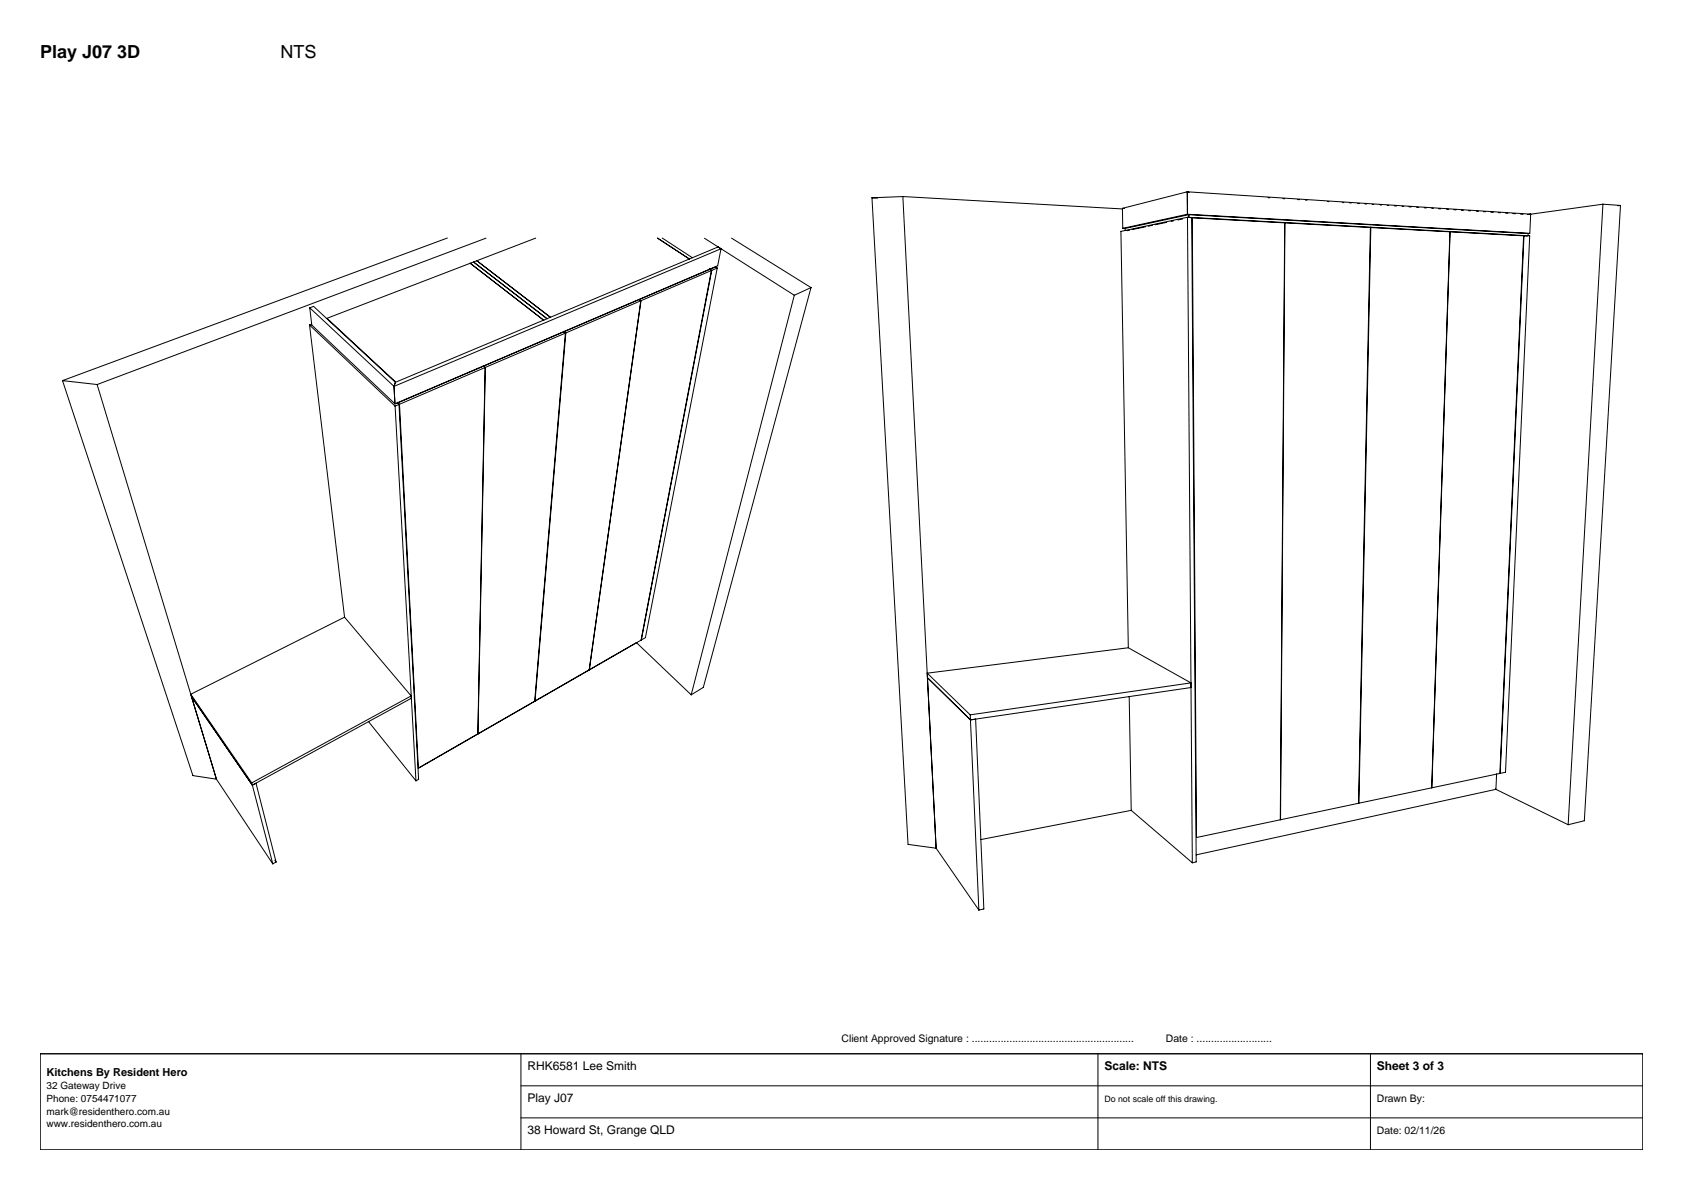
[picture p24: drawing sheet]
<svg xmlns="http://www.w3.org/2000/svg" width="420mm" height="297mm" viewBox="0 0 420 297" stroke-linecap="round" stroke-linejoin="round" font-family="sans-serif">
<defs><g id="words">
<g font-size="4.5">
<text x="10" y="14.4">Play J07 3D</text>
<text x="70" y="14.4">NTS</text>
</g>
<g font-size="3">
<text x="131.6" y="267">RHK6581 Lee Smith</text>
<text x="275.6" y="267">Scale: NTS</text>
<text x="343.6" y="267">Sheet 3 of 3</text>
<text x="131.6" y="275">Play J07</text>
<text x="131.6" y="283">38 Howard St, Grange QLD</text>
</g>
<text font-size="2.7" x="11.6" y="268.6">Kitchens By Resident Hero</text>
<g font-size="2.6">
<text x="210" y="260">Client Approved Signature : ........................................................</text>
<text x="291" y="260">Date : ..........................</text>
<text x="343.6" y="275">Drawn By:</text>
<text x="343.6" y="283">Date: 02/11/26</text>
</g>
<g font-size="2.5">
<text x="11.6" y="271.8">32 Gateway Drive</text>
<text x="11.6" y="275">Phone: 0754471077</text>
<text x="11.6" y="278.2">mark@residenthero.com.au</text>
<text x="11.6" y="281.4">www.residenthero.com.au</text>
</g>
<text font-size="2.2" x="275.6" y="275">Do not scale off this drawing.</text>
</g></defs>
<g fill="none" stroke="#000" stroke-width=".25">
<path d="M111.7 59.4l-96.1 35.6M121.3 59.4l-97.1 36.6M133.7 59.4l-14.7 5.7M164.1 59.4l7.9 5.2M165.2 59.4l7.6 4.9M175.8 59.5l22.4 14.2M182.6 59.4l19.8 12.4M217.6 49.4l9 161.3 7 1M217.6 49.4h1.4M225.3 49.1l-7.7 .3M225.3 49.1l54.8 3M225.3 49.1l8.3 162.6"/>
<path d="M280.1 52h.5M280.1 52l.1 5M280.2 57h.5M281.9 57.4l-.6 .2M285.9 56.6l-3.4 .7M287.6 56.2l-1 .3M291.2 55.5l-2.9 .6M292.8 55.1l-.5 .2M295.1 54.7l-1.1 .2M296.3 47.9l.4 .1M296.3 47.9l85.7 5.6M296.3 47.9v5.6"/>
<path d="M296.3 47.9l-16.2 4.1M296.3 53.5l-16.1 3.5M296.3 54.2l-16.6 3.6 1.9 103.9M296.3 54.2l1.2 161.1M296.3 54.2l84.9 4.7M296.7 53.6l84.7 4.7-.1 .5M296.7 53.6v.6M296.7 53.6l-15.9 3.4v.5M297.4 54.3l1.1 160.8-1 .2M297.5 54.3l1.1 154.7 20.9-4.4 1.1-149.1M316.5 49.3l.4 .1M320.2 49.6h.4"/>
<path d="M320.7 55.5l21.3 1.2-3 143.8-19.4 4.1zM323.9 49.8l.4 .1M325.8 49.9l.4 .1M331.3 50.3h.3M335 50.5l.4 .1M336.8 50.7h.4M338.8 50.8h.4M340.6 50.9h.4M342.1 56.7l38.1 2.1-5.9 134.2-35.2 7.5zM342.4 51h.4M344.4 51.2h.4M346.2 51.3h.4"/>
<path d="M348 51.4h.5M349.9 51.5h.3M351.6 51.6l.6 .1M353.5 51.7l.6 .1M355.4 51.9h.5M357.3 52h.3M359 52.1h.5M361 52.2l.5 .1M361.9 57.8l-4.6 138.8M362.9 52.4h.4M364.7 52.5h.5M366.5 52.6h.5"/>
<path d="M368.4 52.7l.5 .1M370.2 52.8l.5 .1M372 52.9l.6 .1M373.9 53.1h.5M375.7 53.2h.6M377.6 53.3l.6 .1M379.4 53.4l.7 .1M380.3 58.8l1.4 .1-6 133.8-1.3 .3zM382 53.5l-.2 4.7-85.5-4.7M382 53.5h-.7M400 51l-18.7 2.6M400 51l4.4 .3"/>
<path d="M400 51l-8.7 154.8M404.4 51.3l-9 153.5-4.1 1M404.4 51.3l-.7 .1M77.3 76.8l1-.3 20.4 18.9M77.3 76.8l21 19.6M77.3 76.8l.5 4.3 20.8 19.7M81.5 79.5l36.7-14.1 18.4 14.2M81.8 79.6l16.9 15.7M117.3 65.7l18.4 14.2M119 65.1l18.4 14.1M119 65.1l-.7 .2M159.5 74.8l.5 .2-13 92.2 12.9-92.1"/>
<path d="M177 67.1l.5 .4M177.1 67.1l.5 .4M177.5 67.5l-17.5 92.3-55.6 31.9-4.7-90.8M177.5 67.5l-36.3 15.6M179 66.9l-17.9 92.2-1.1 .6 17.6-92.2M179 66.9l-.4-.3-79.8 34.1M179 66.9l-1.4 .6M179.9 62.1l-.7-.5-80.5 33.8M179.9 62.1l-81.6 34.3M179.9 62.1l-.8 4.2-80.5 34.5M198.2 73.7l-25.7 99.7M202.4 71.8l-26.9 99.8-3 1.8"/>
<path d="M202.4 71.8l-4.2 1.9M15.6 95l32.5 98.6 5.9 .9M15.6 95l8.6 1M24.2 96l29.8 98.5M77.2 81.1l8.8 72.9M77.2 81.1l21.4 20.3M77.7 80.9l-.5 .2M98.3 96.4l.3 4.4M98.7 95.4l-.4 1M120.6 91.2l.5 .5-1.8 91.5M120.6 91.4l.5 .3-1.9 91.5M140.6 82.8l.5 .3"/>
<path d="M140.7 82.7l.5 .4M141.1 83.1l-41.4 17.8M141.1 83.1l-7.7 91.9M141.2 83.1l-7.7 91.9M98.6 101.4l5.2 93.5M99.2 100.4l.5 .5M99.2 100.6l.4 .3M99.6 100.9l4.9 93.6-.7 .4M99.6 100.9l-1 .5M86 154l16.6 19.7M86 154l-38.4 19.3M47.6 173.3l.2 .6"/>
<path d="M47.6 173.3l15.2 22.1M47.8 173.9l6.2 20.6M102.6 173.7v.6l-39.6 21.7-15.2-22.1M102.6 173.7l-39.8 21.7M158.8 160.4l13.7 13M231.4 168l.1 1.1 10.7 10.6M231.4 168l10.7 10.4M242.1 178.4l.1 1.3M242.2 179.7l1.3-.2 2 47.4-1.2 .2M242.2 179.7l2.1 47.4M281.4 161.7l-50 6.3M281.7 161.8l15.5 8.6"/>
<path d="M281.8 173.8l.5 28.4 15.2 13.1M297.2 170.4v1.2l-55 8.1M297.2 170.4l-55.1 8M54 194.5l14.1 21.1M62.8 195.4l5.3 20.2M63.9 195.5l5 19.6M91.9 180.1l11.9 14.8M373.2 196.9l18.1 8.9M373.5 193.1l-.2 3.9-74.8 16.4M68.6 214.7l.3 .4M68.9 215.1l-.8 .5M233.6 211.7l10.7 15.4"/>
<path d="M282.4 202.2l-37.6 7.3"/>
</g>
<path d="M10 263h400v24h-400z" fill="#fff" stroke="#000" stroke-width=".35"/>
<path d="M130 263v24M130 271h280M130 279h280M274 263v24M342 263v24" fill="none" stroke="#000" stroke-width=".25"/>
<use href="#words"/>
</svg>
